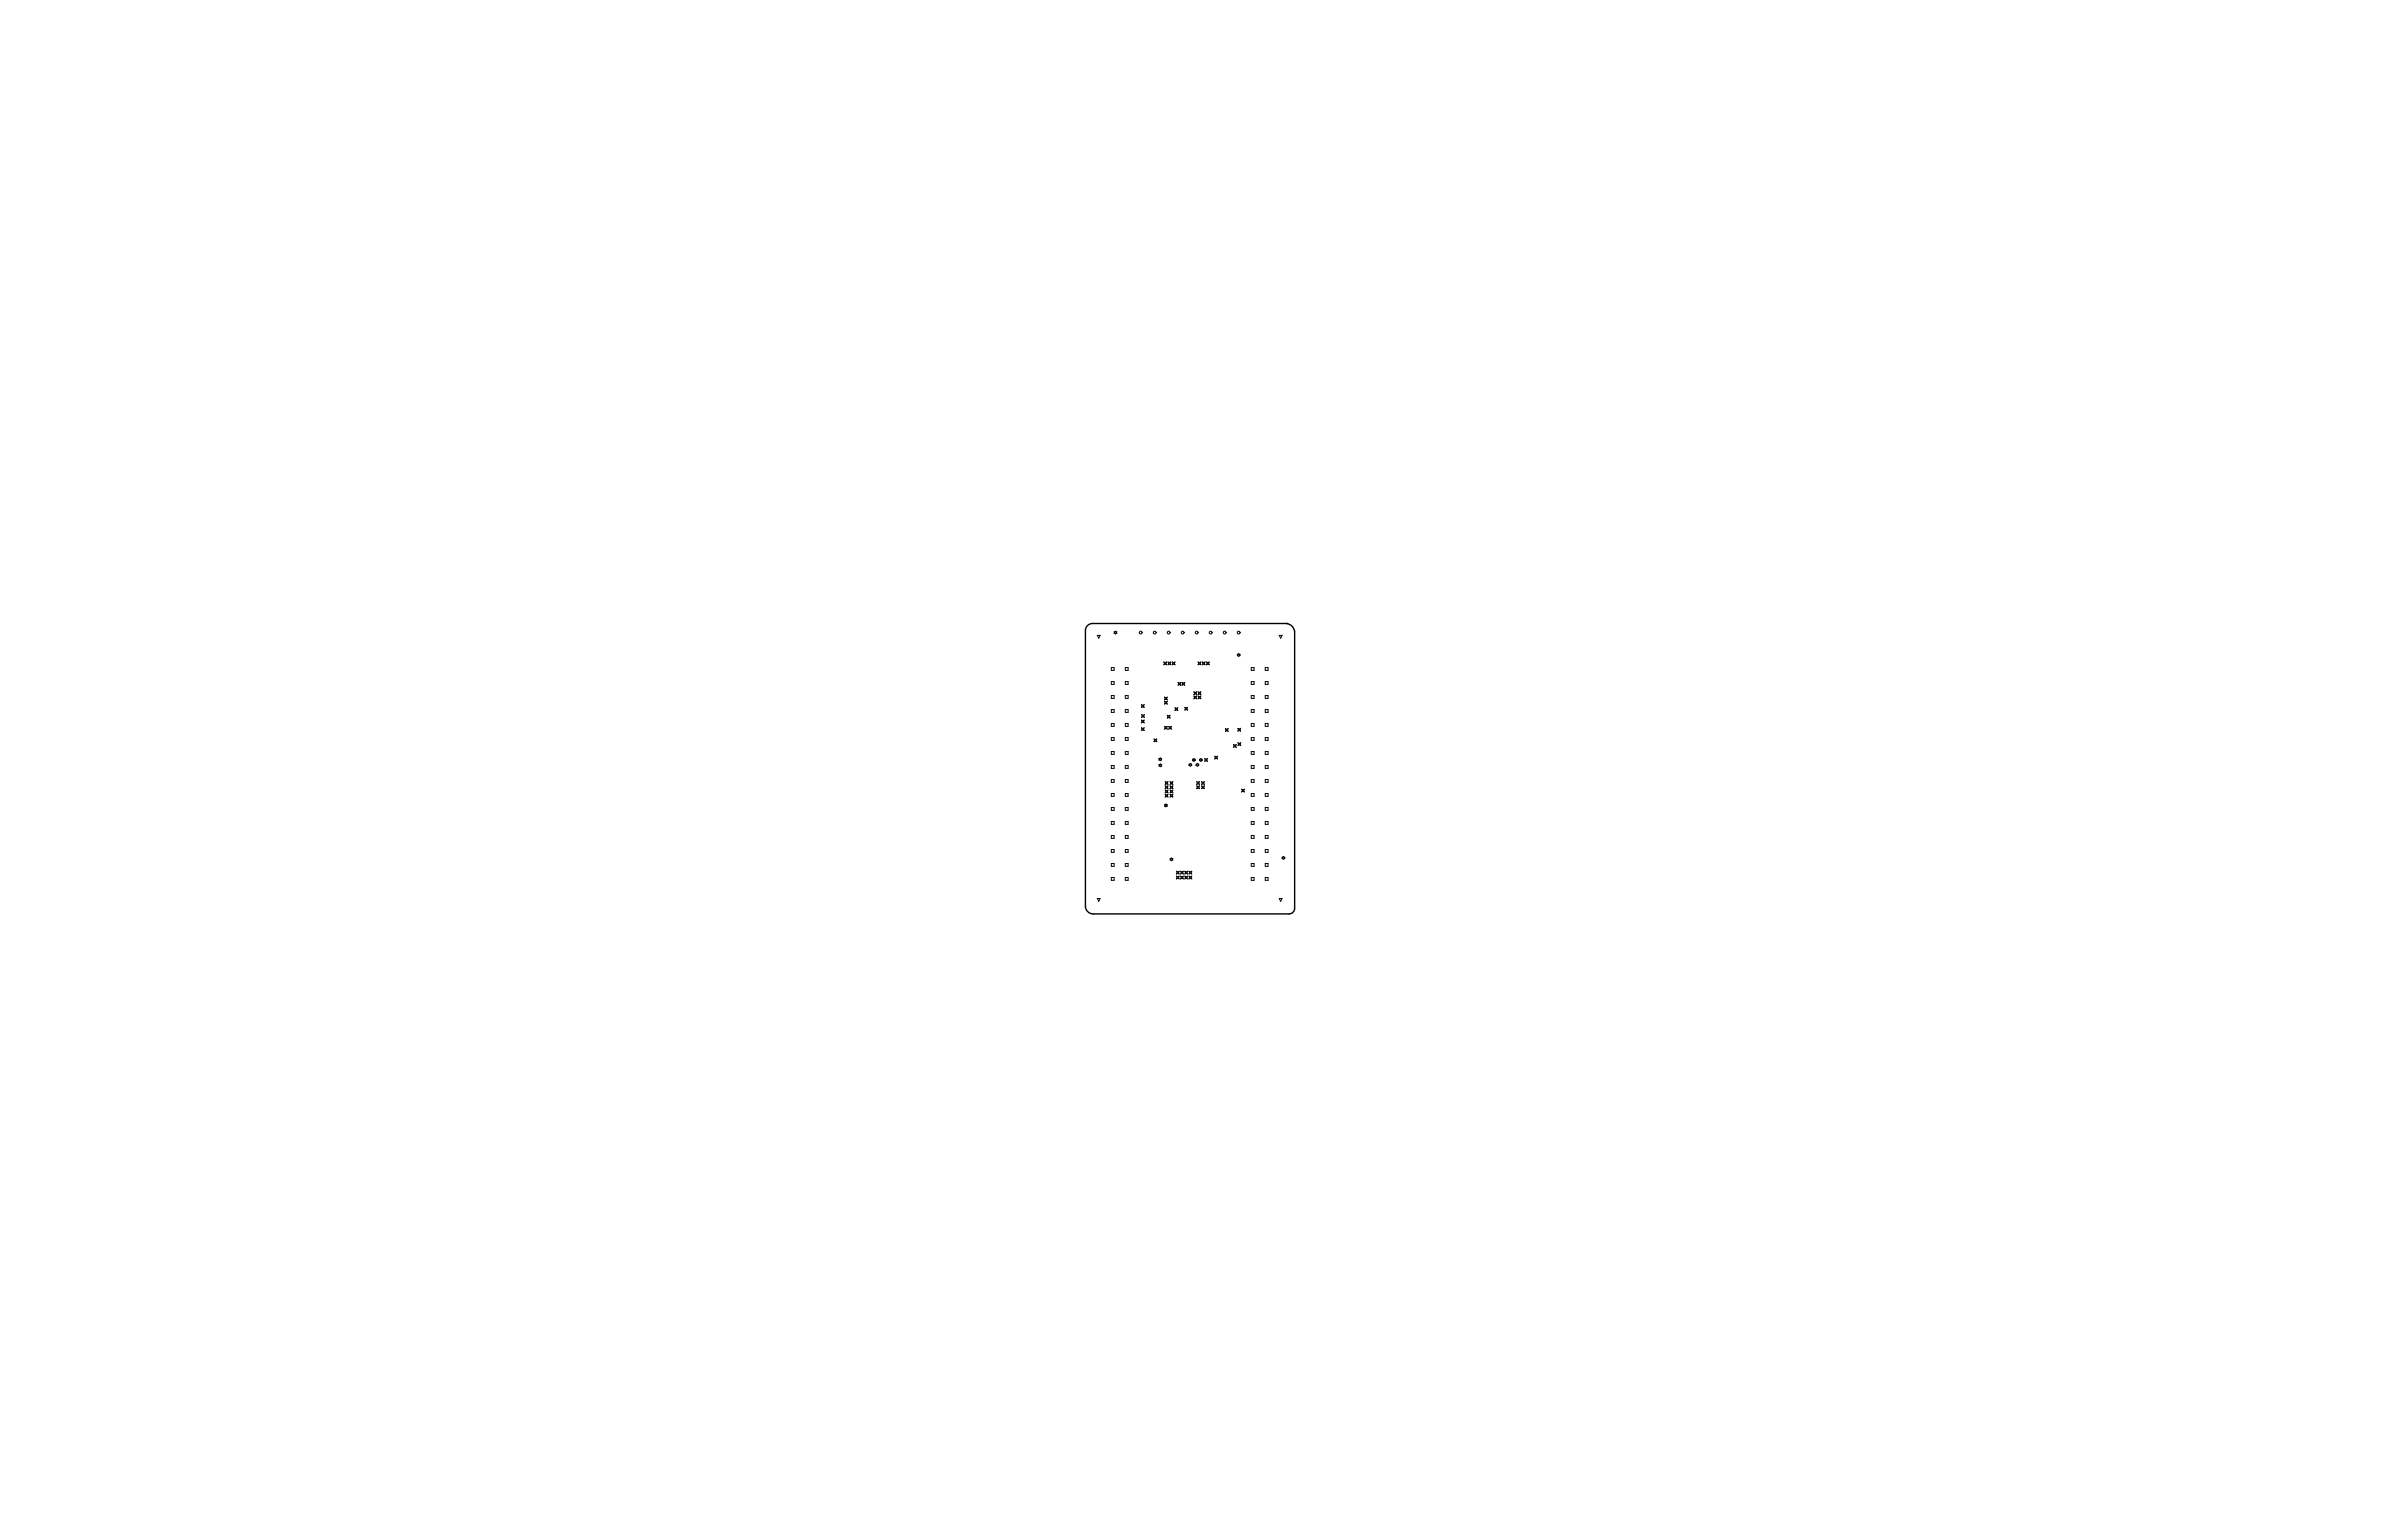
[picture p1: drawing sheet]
<svg xmlns="http://www.w3.org/2000/svg" width="432mm" height="279mm" viewBox="0 0 432 279" stroke-linecap="round" stroke-linejoin="round" font-family="sans-serif">
<path d="M233.4 113.1h-35.4a1.27 1.27 0 0 0-1.2 1.2v50a1.39 1.39 0 0 0 1.4 1.4h35.5a1.01 1.01 0 0 0 1-1v-50.1a1.65 1.65 0 0 0-1.5-1.5" fill="none" stroke="#000" stroke-width=".25"/>
<g fill="none" stroke="#000" stroke-width=".18">
<path d="M198.9 115.2h.5l-.2 .5zM202 114.6l.2-.2 .3 .2-.2 .1 .2 .1-.3 .2-.2-.2 .1-.1zM224.3 118.6l.2-.1 .3 .1-.1 .2 .1 .1-.3 .1-.2-.1 .1-.1zM231.9 115.2h.5l-.2 .5zM201.5 121h.5v.6h-.5zM201.5 123.6h.5v.5h-.5zM201.5 126.1h.5v.5h-.5zM201.5 128.7h.5v.5h-.5zM201.5 131.2h.5v.5h-.5zM201.5 133.7h.5v.5h-.5zM201.5 136.3h.5v.5h-.5zM201.5 138.8h.5v.5h-.5z"/>
<path d="M204 126.1h.5v.5h-.5zM204 121h.5v.6h-.5zM204 123.6h.5v.5h-.5zM204 128.7h.5v.5h-.5zM204 131.2h.5v.5h-.5zM204 133.7h.5v.5h-.5zM204 138.8h.5v.5h-.5zM204 136.3h.5v.5h-.5zM206.9 127.8l.3 .1 .2-.1-.1 .2 .1 .3-.2-.1-.3 .1 .1-.3zM206.9 130.6l.3 .1 .2-.1-.1 .2 .1 .3-.2-.2-.3 .2 .1-.3zM206.9 132l.3 .1 .2-.1-.1 .2 .1 .3-.2-.2-.3 .2 .1-.3zM206.9 129.6l.3 .1 .3-.1-.2 .2 .2 .3-.3-.1-.3 .1 .2-.3z"/>
<path d="M209.2 134l.2 .1 .3-.1-.1 .2 .1 .3-.3-.1-.2 .1 .1-.3zM210.1 137.5l.2-.1 .3 .1-.1 .2 .1 .1-.3 .1-.2-.1 .1-.1zM210.1 138.6l.2-.1 .3 .1-.1 .2 .1 .1-.3 .1-.2-.1 .1-.1zM211 120l.2 .2 .3-.2-.2 .3 .2 .2-.3-.1-.2 .1 .1-.2zM211.1 126.4l.2 .1 .3-.1-.1 .3 .1 .2-.3-.1-.2 .1 .1-.2zM211.1 131.7l.2 .1 .3-.1-.1 .3 .1 .2-.3-.1-.2 .1 .1-.2zM211.1 127.2l.2 .1 .3-.1-.1 .2 .1 .3-.3-.2-.2 .2 .1-.3zM211.6 129.7l.3 .1 .2-.1-.1 .3 .1 .2-.2-.1-.3 .1 .1-.2zM211.7 120l.3 .2 .2-.2-.1 .3 .1 .2-.2-.1-.3 .1 .2-.2zM211.9 131.7l.2 .1 .3-.1-.2 .3 .2 .2-.3-.1-.2 .1 .1-.2zM212.5 120l.2 .2 .3-.2-.1 .3 .1 .2-.3-.1-.2 .1 .1-.2zM213 128.3l.3 .2 .2-.2-.1 .3 .1 .2-.2-.1-.3 .1 .1-.2z"/>
<path d="M213.6 123.7l.2 .2 .3-.2-.2 .3 .2 .2-.3-.1-.2 .1 .1-.2zM214.3 123.7l.2 .2 .3-.2-.2 .3 .2 .2-.3-.1-.2 .1 .1-.2zM214.8 128.3l.2 .1 .3-.1-.1 .2 .1 .3-.3-.2-.2 .2 .1-.3zM215.5 138.6l.3-.2 .2 .2-.1 .1 .1 .1-.2 .1-.3-.1 .2-.1zM216.2 137.7l.2-.2 .3 .2-.2 .1 .2 .1-.3 .1-.2-.1 .1-.1zM216.4 125.4l.3 .2 .2-.2-.1 .3 .1 .2-.2-.1-.3 .1 .1-.2zM216.4 126.2l.3 .1 .2-.1-.1 .3 .1 .2-.2-.1-.3 .1 .1-.2zM216.8 138.6l.3-.2 .2 .2-.1 .1 .1 .1-.2 .1-.3-.1 .1-.1zM217.2 120l.2 .2 .3-.2-.1 .3 .1 .2-.3-.1-.2 .1 .1-.2zM217.2 126.2l.2 .1 .3-.1-.1 .3 .1 .2-.3-.1-.2 .1 .1-.2zM217.2 125.4l.2 .2 .3-.2-.1 .3 .1 .2-.3-.1-.2 .1 .1-.2zM217.4 137.7l.3-.2 .2 .2-.1 .1 .1 .1-.2 .1-.3-.1 .2-.1z"/>
<path d="M217.9 120l.3 .2 .3-.2-.2 .3 .2 .2-.3-.1-.3 .1 .2-.2zM218.4 137.5l.2 .2 .3-.2-.1 .3 .1 .2-.3-.1-.2 .1 .1-.2zM218.7 120l.3 .2 .2-.2-.1 .3 .1 .2-.2-.1-.3 .1 .1-.2zM220.2 137.1l.3 .1 .2-.1-.1 .3 .1 .2-.2-.1-.3 .1 .1-.2zM222.1 132.1l.3 .1 .2-.1-.1 .3 .1 .2-.2-.1-.3 .1 .2-.2zM223.6 135l.3 .1 .2-.1-.1 .3 .1 .2-.2-.1-.3 .1 .1-.2zM224.4 132.1l.2 .1 .3-.1-.1 .2 .1 .3-.3-.2-.2 .2 .1-.3zM224.4 134.7l.3 .1 .2-.1-.1 .2 .1 .3-.2-.1-.3 .1 .1-.3zM226.8 126.1h.5v.5h-.5zM226.8 121h.5v.6h-.5zM226.8 123.6h.5v.5h-.5zM226.8 128.7h.5v.5h-.5z"/>
<path d="M226.8 131.2h.5v.5h-.5zM226.8 133.7h.5v.5h-.5zM226.8 136.3h.5v.5h-.5zM226.8 138.8h.5v.5h-.5zM229.4 126.1h.5v.5h-.5zM229.4 121h.5v.6h-.5zM229.4 123.6h.5v.5h-.5zM229.4 128.7h.5v.5h-.5zM229.4 131.2h.5v.5h-.5zM229.4 133.7h.5v.5h-.5zM229.4 136.3h.5v.5h-.5zM229.4 138.8h.5v.5h-.5z"/>
<path d="M201.5 141.3h.5v.6h-.5zM201.5 143.9h.5v.5h-.5zM201.5 146.4h.5v.5h-.5zM201.5 149h.5v.5h-.5zM201.5 151.5h.5v.5h-.5zM201.5 154h.5v.5h-.5zM201.5 156.6h.5v.5h-.5zM201.5 159.1h.5v.5h-.5zM204 143.9h.5v.5h-.5zM204 146.4h.5v.5h-.5zM204 149h.5v.5h-.5zM204 151.5h.5v.5h-.5z"/>
<path d="M204 154h.5v.5h-.5zM204 156.6h.5v.5h-.5zM204 159.1h.5v.5h-.5zM204 141.3h.5v.6h-.5zM211.1 145.9l.2-.1 .3 .1-.1 .1 .1 .2-.3 .1-.2-.1 .1-.2zM211.2 141.7l.3 .2 .2-.2-.1 .3 .1 .2-.2-.1-.3 .1 .1-.2zM211.2 144l.3 .1 .2-.1-.1 .3 .1 .2-.2-.1-.3 .1 .1-.2zM211.2 142.5l.3 .1 .2-.1-.1 .2 .1 .3-.2-.1-.3 .1 .1-.3zM211.2 143.3l.3 .1 .2-.1-.1 .2 .1 .3-.2-.2-.3 .2 .1-.3zM212.1 144l.3 .1 .2-.1-.1 .3 .1 .2-.2-.1-.3 .1 .1-.2zM212.1 141.7l.3 .2 .2-.2-.1 .3 .1 .2-.2-.1-.3 .1 .1-.2zM212.1 142.5l.3 .1 .2-.1-.1 .2 .1 .3-.2-.1-.3 .1 .1-.3z"/>
<path d="M212.1 143.3l.3 .1 .2-.1-.1 .2 .1 .3-.2-.2-.3 .2 .1-.3zM212.1 155.7l.3-.1 .2 .1-.1 .1 .1 .1-.2 .2-.3-.2 .1-.1zM213.3 158.9l.2 .1 .3-.1-.2 .2 .2 .3-.3-.2-.2 .2 .1-.3zM213.3 158l.2 .1 .3-.1-.2 .2 .2 .3-.3-.2-.2 .2 .1-.3zM214 158.9l.3 .1 .2-.1-.1 .2 .1 .3-.2-.2-.3 .2 .1-.3zM214 158l.3 .1 .2-.1-.1 .2 .1 .3-.2-.2-.3 .2 .1-.3zM214.8 158l.2 .1 .3-.1-.1 .2 .1 .3-.3-.2-.2 .2 .1-.3zM214.8 158.9l.2 .1 .3-.1-.1 .2 .1 .3-.3-.2-.2 .2 .1-.3zM215.5 158l.3 .1 .2-.1-.1 .2 .1 .3-.2-.2-.3 .2 .2-.3zM215.5 158.9l.3 .1 .2-.1-.1 .2 .1 .3-.2-.2-.3 .2 .2-.3zM216.9 141.7l.3 .2 .2-.2-.1 .3 .1 .2-.2-.1-.3 .1 .2-.2zM216.9 142.5l.3 .1 .2-.1-.1 .2 .1 .3-.2-.1-.3 .1 .2-.3z"/>
<path d="M217.8 141.7l.3 .2 .2-.2-.1 .3 .1 .2-.2-.1-.3 .1 .1-.2zM217.8 142.5l.3 .1 .2-.1-.1 .2 .1 .3-.2-.1-.3 .1 .1-.3zM225.1 143.1l.2 .1 .3-.1-.1 .2 .1 .3-.3-.1-.2 .1 .1-.3zM226.8 141.3h.5v.6h-.5zM226.8 143.9h.5v.5h-.5zM226.8 146.4h.5v.5h-.5zM226.8 149h.5v.5h-.5zM226.8 151.5h.5v.5h-.5zM226.8 154h.5v.5h-.5zM226.8 156.6h.5v.5h-.5zM226.8 159.1h.5v.5h-.5zM229.4 141.3h.5v.6h-.5z"/>
<path d="M229.4 143.9h.5v.5h-.5zM229.4 146.4h.5v.5h-.5zM229.4 149h.5v.5h-.5zM229.4 151.5h.5v.5h-.5zM229.4 154h.5v.5h-.5zM229.4 156.6h.5v.5h-.5zM229.4 159.1h.5v.5h-.5zM232.4 155.4l.3-.1 .2 .1-.1 .2 .1 .1-.2 .1-.3-.1 .1-.1zM198.9 162.9h.5l-.2 .5zM231.9 162.9h.5l-.2 .5z"/>
<circle cx="206.8" cy="114.7" r=".25"/>
<circle cx="209.3" cy="114.7" r=".25"/>
<circle cx="211.9" cy="114.7" r=".25"/>
<circle cx="214.4" cy="114.7" r=".25"/>
<circle cx="216.9" cy="114.7" r=".25"/>
<circle cx="219.5" cy="114.7" r=".25"/>
<circle cx="222" cy="114.7" r=".25"/>
<circle cx="224.5" cy="114.7" r=".25"/>
</g>
</svg>
